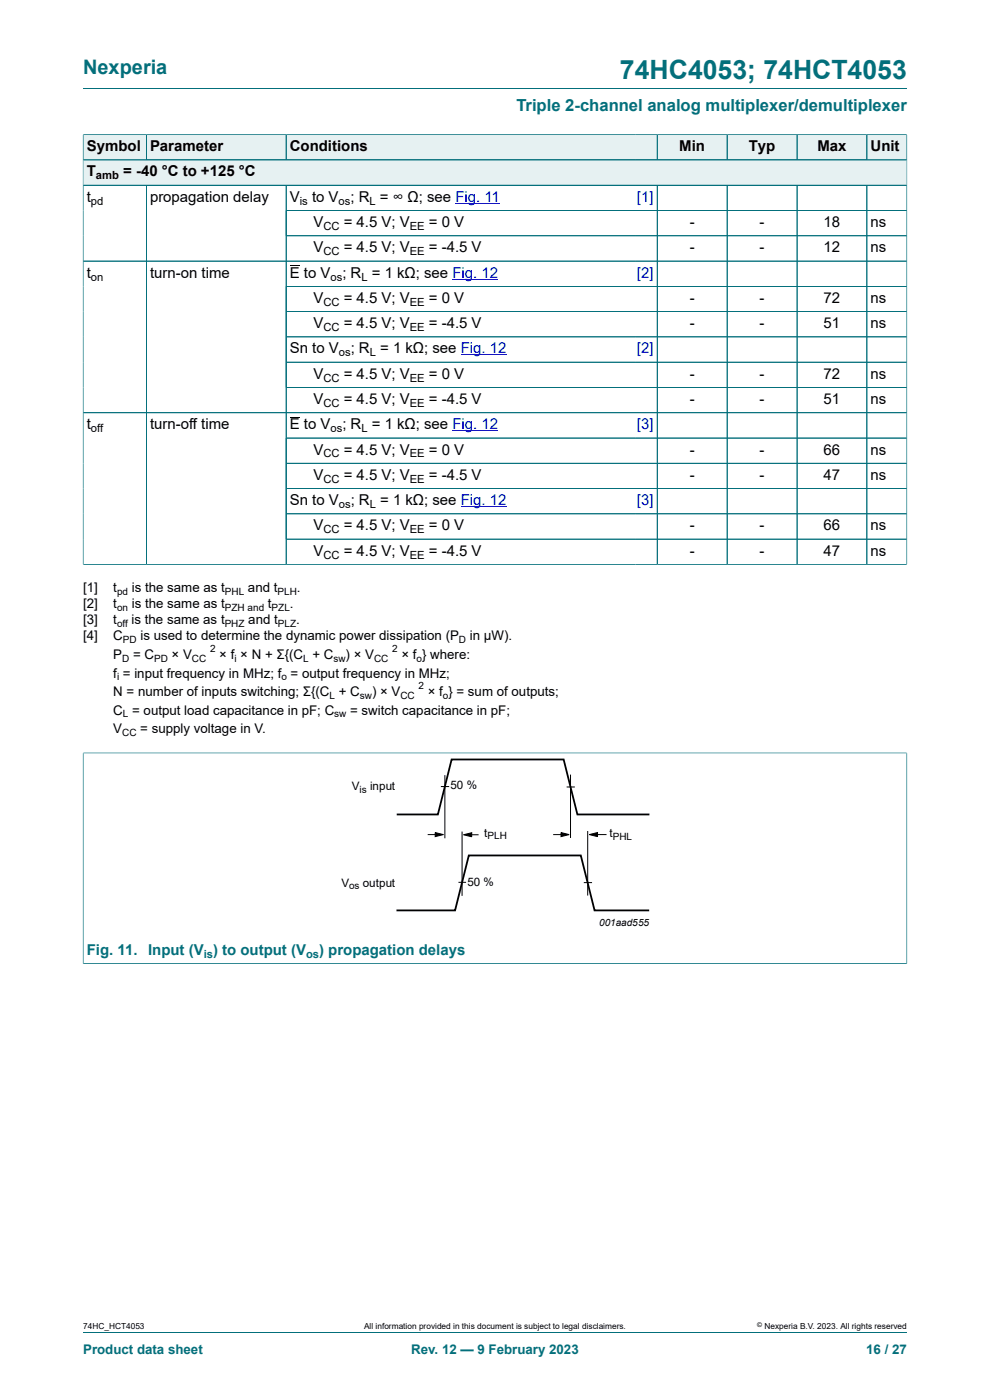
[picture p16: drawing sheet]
<svg xmlns="http://www.w3.org/2000/svg" width="210mm" height="297mm" viewBox="0 0 210 297" stroke-linecap="round" stroke-linejoin="round" font-family="sans-serif">
<defs><g id="words">
<text font-size="5.6" fill="#036f7b" x="131.5" y="16.8">74HC4053; 74HCT4053</text>
<text font-size="4.2" fill="#036f7b" x="17.6" y="15.6">Nexperia</text>
<text font-size="3.5" fill="#036f7b" x="109.5" y="23.7">Triple 2-channel analog multiplexer/demultiplexer</text>
<g font-size="3.2">
<text x="18.4" y="32.1">Symbol</text>
<text x="31.8" y="32.1">Parameter</text>
<text x="61.5" y="32.1">Conditions</text>
<text x="144.1" y="32.1">Min</text>
<text x="158.8" y="32.1">Typ</text>
<text x="173.4" y="32.1">Max</text>
<text x="184.7" y="32.1">Unit</text>
<text x="18.4" y="37.4">T</text>
<text x="26.1" y="37.4">= -40 °C to +125 °C</text>
<text x="18.4" y="42.8">t</text>
<text x="31.8" y="42.8">propagation delay</text>
<text x="61.5" y="42.8">V</text>
<text x="66.2" y="42.8">to V</text>
<text x="74.3" y="42.8">; R = ∞ Ω; see Fig. 11</text>
<text x="66.5" y="48.2">V</text>
<text x="66.5" y="53.5">V</text>
<text x="72.9" y="48.2">= 4.5 V; V</text>
<text x="72.9" y="53.5">= 4.5 V; V</text>
<text x="91" y="48.2">= 0 V</text>
<text x="91" y="53.5">= -4.5 V</text>
<text x="146.3" y="48.2">-</text>
<text x="146.3" y="53.5">-</text>
<text x="161.1" y="48.2">-</text>
<text x="161.1" y="53.5">-</text>
<text x="174.7" y="48.2">18</text>
<text x="174.7" y="53.5">12</text>
<text x="184.7" y="48.2">ns</text>
<text x="184.7" y="53.5">ns</text>
<text x="18.4" y="58.9">t</text>
<text x="31.8" y="58.9">turn-on time</text>
<text x="61.5" y="58.9">E to V</text>
<text x="72.6" y="58.9">; R = 1 kΩ; see Fig. 12</text>
<text x="66.5" y="64.3">V</text>
<text x="72.9" y="64.3">= 4.5 V; V</text>
<text x="91" y="64.3">= 0 V</text>
<text x="146.3" y="64.3">-</text>
<text x="161.1" y="64.3">-</text>
<text x="174.7" y="64.3">72</text>
<text x="184.7" y="64.3">ns</text>
<text x="66.5" y="69.6">V</text>
<text x="72.9" y="69.6">= 4.5 V; V</text>
<text x="91" y="69.6">= -4.5 V</text>
<text x="146.3" y="69.6">-</text>
<text x="161.1" y="69.6">-</text>
<text x="174.7" y="69.6">51</text>
<text x="184.7" y="69.6">ns</text>
<text x="61.5" y="75">Sn to V</text>
<text x="74.4" y="75">; R = 1 kΩ; see Fig. 12</text>
<text x="66.5" y="80.3">V</text>
<text x="72.9" y="80.3">= 4.5 V; V</text>
<text x="91" y="80.3">= 0 V</text>
<text x="146.3" y="80.3">-</text>
<text x="161.1" y="80.3">-</text>
<text x="174.7" y="80.3">72</text>
<text x="184.7" y="80.3">ns</text>
<text x="66.5" y="85.7">V</text>
<text x="72.9" y="85.7">= 4.5 V; V</text>
<text x="91" y="85.7">= -4.5 V</text>
<text x="146.3" y="85.7">-</text>
<text x="161.1" y="85.7">-</text>
<text x="174.7" y="85.7">51</text>
<text x="184.7" y="85.7">ns</text>
<text x="18.4" y="91.1">t</text>
<text x="31.8" y="91.1">turn-off time</text>
<text x="61.5" y="91.1">E to V</text>
<text x="72.6" y="91.1">; R = 1 kΩ; see Fig. 12</text>
<text x="66.5" y="96.4">V</text>
<text x="66.5" y="101.8">V</text>
<text x="72.9" y="96.4">= 4.5 V; V</text>
<text x="72.9" y="101.8">= 4.5 V; V</text>
<text x="91" y="96.4">= 0 V</text>
<text x="91" y="101.8">= -4.5 V</text>
<text x="146.3" y="96.4">-</text>
<text x="146.3" y="101.8">-</text>
<text x="161.1" y="96.4">-</text>
<text x="161.1" y="101.8">-</text>
<text x="174.7" y="96.4">66</text>
<text x="174.7" y="101.8">47</text>
<text x="184.7" y="96.4">ns</text>
<text x="184.7" y="101.8">ns</text>
<text x="61.5" y="107.1">Sn to V</text>
<text x="74.4" y="107.1">; R = 1 kΩ; see Fig. 12</text>
<text x="66.5" y="112.5">V</text>
<text x="72.9" y="112.5">= 4.5 V; V</text>
<text x="91" y="112.5">= 0 V</text>
<text x="146.3" y="112.5">-</text>
<text x="161.1" y="112.5">-</text>
<text x="174.7" y="112.5">66</text>
<text x="184.7" y="112.5">ns</text>
<text x="66.5" y="117.9">V</text>
<text x="72.9" y="117.9">= 4.5 V; V</text>
<text x="91" y="117.9">= -4.5 V</text>
<text x="146.3" y="117.9">-</text>
<text x="161.1" y="117.9">-</text>
<text x="174.7" y="117.9">47</text>
<text x="184.7" y="117.9">ns</text>
</g>
<g font-size="3.2" fill="#00f">
<text x="135.1" y="42.8">[1]</text>
<text x="135.1" y="58.9">[2]</text>
<text x="135.1" y="75">[2]</text>
<text x="135.1" y="91.1">[3]</text>
<text x="135.1" y="107.1">[3]</text>
</g>
<g font-size="3.2" fill="#036f7b">
<text x="18.4" y="202.6">Fig. 11.</text>
<text x="31.4" y="202.6">Input (V ) to output (V</text>
<text x="67.7" y="202.6">) propagation delays</text>
</g>
<g font-size="2.8">
<text x="17.6" y="125.7">[1]</text>
<text x="24" y="125.7">t</text>
<text x="28" y="125.7">is the same as t</text>
<text x="52.6" y="125.7">and t</text>
<text x="63" y="125.7">.</text>
<text x="17.6" y="129.1">[2]</text>
<text x="24" y="129.1">t</text>
<text x="28" y="129.1">is the same as t</text>
<text x="56.8" y="129.1">t</text>
<text x="61.5" y="129.1">.</text>
<text x="17.6" y="132.5">[3]</text>
<text x="17.6" y="135.8">[4]</text>
<text x="24" y="132.5">t</text>
<text x="24" y="135.8">C</text>
<text x="27.9" y="132.5">is the same as t</text>
<text x="29.8" y="135.8">is used to determine the dynamic power dissipation (P</text>
<text x="52.7" y="132.5">and t</text>
<text x="62.8" y="132.5">.</text>
<text x="99.7" y="135.8">in μW).</text>
<text x="24" y="139.8">P</text>
<text x="24" y="143.7">f = input frequency in MHz; f = output frequency in MHz;</text>
<text x="28.2" y="139.8">= C</text>
<text x="36.4" y="139.8">× V</text>
<text x="46.5" y="139.8">× f × N + Σ{(C + C</text>
<text x="73.3" y="139.8">) × V</text>
<text x="85.1" y="139.8">× f } where:</text>
<text x="24" y="147.7">N = number of inputs switching; Σ{(C + C</text>
<text x="78.9" y="147.7">) × V</text>
<text x="90.7" y="147.7">× f } = sum of outputs;</text>
<text x="24" y="151.6">C = output load capacitance in pF; C</text>
<text x="24" y="155.6">V</text>
<text x="29.8" y="155.6">= supply voltage in V.</text>
<text x="74.3" y="151.6">= switch capacitance in pF;</text>
</g>
<g font-size="2.8" fill="#036f7b">
<text x="17.6" y="287.2">Product data sheet</text>
<text x="87.2" y="287.2">Rev. 12 — 9 February 2023</text>
<text x="183.7" y="287.2">16 / 27</text>
</g>
<g font-size="2.5">
<text x="74.6" y="167.7">V</text>
<text x="78.5" y="167.7">input</text>
<text x="95.6" y="167.4">50 %</text>
<text x="102.7" y="177.5">t</text>
<text x="129.3" y="177.7">t</text>
<text x="72.4" y="188.1">V</text>
<text x="77" y="188.1">output</text>
<text x="99.1" y="187.9">50 %</text>
</g>
<g font-size="2.4">
<text x="20.4" y="38.1">amb</text>
<text x="19.3" y="43.4">pd</text>
<text x="63.6" y="43.4">is</text>
<text x="71.8" y="43.4">os</text>
<text x="78.4" y="43.4">L</text>
<text x="68.6" y="48.8">CC</text>
<text x="86.9" y="48.8">EE</text>
<text x="19.3" y="59.5">on</text>
<text x="68.6" y="54.1">CC</text>
<text x="70.1" y="59.5">os</text>
<text x="76.7" y="59.5">L</text>
<text x="86.9" y="54.1">EE</text>
<text x="68.6" y="64.9">CC</text>
<text x="86.9" y="64.9">EE</text>
<text x="68.6" y="70.2">CC</text>
<text x="86.9" y="70.2">EE</text>
<text x="71.9" y="75.6">os</text>
<text x="78.4" y="75.6">L</text>
<text x="68.6" y="81">CC</text>
<text x="86.9" y="81">EE</text>
<text x="68.6" y="86.3">CC</text>
<text x="86.9" y="86.3">EE</text>
<text x="19.3" y="91.7">off</text>
<text x="70.1" y="91.7">os</text>
<text x="76.7" y="91.7">L</text>
<text x="68.6" y="97">CC</text>
<text x="86.9" y="97">EE</text>
<text x="68.6" y="102.4">CC</text>
<text x="71.9" y="107.8">os</text>
<text x="78.4" y="107.8">L</text>
<text x="86.9" y="102.4">EE</text>
<text x="68.6" y="113.1">CC</text>
<text x="86.9" y="113.1">EE</text>
<text x="68.6" y="118.5">CC</text>
<text x="86.9" y="118.5">EE</text>
</g>
<g font-size="2.4" fill="#036f7b">
<text x="43.2" y="203.2">is</text>
<text x="64.9" y="203.2">os</text>
</g>
<g font-size="2.1">
<text x="24.8" y="126.2">pd</text>
<text x="24.8" y="129.6">on</text>
<text x="47.7" y="126.2">PHL</text>
<text x="47.7" y="129.6">PZH and</text>
<text x="57.6" y="129.6">PZL</text>
<text x="58.9" y="126.2">PLH</text>
<text x="24.8" y="133">off</text>
<text x="26.1" y="136.4">PD</text>
<text x="47.7" y="133">PHZ</text>
<text x="58.9" y="133">PLZ</text>
<text x="97.4" y="136.4">D</text>
<text x="25.9" y="140.3">D</text>
<text x="32.7" y="140.3">PD</text>
<text x="40.7" y="140.3">CC</text>
<text x="44.6" y="138.3">2</text>
<text x="49.7" y="140.3">i</text>
<text x="64.3" y="140.3">L</text>
<text x="70.7" y="140.3">sw</text>
<text x="79.3" y="140.3">CC</text>
<text x="83.2" y="138.3">2</text>
<text x="88.4" y="140.3">o</text>
<text x="24.8" y="144.3">i</text>
<text x="59.7" y="144.3">o</text>
<text x="69.9" y="148.2">L</text>
<text x="76.3" y="148.2">sw</text>
<text x="84.9" y="148.2">CC</text>
<text x="88.8" y="146.2">2</text>
<text x="93.9" y="148.2">o</text>
<text x="26.1" y="152.2">L</text>
<text x="70.9" y="152.2">sw</text>
<text x="25.9" y="156.1">CC</text>
<text x="76.3" y="168.1">is</text>
<text x="103.4" y="178">PLH</text>
<text x="130" y="178.2">PHL</text>
<text x="74.1" y="188.6">os</text>
<text x="127.1" y="196.5">001aad555</text>
</g>
<g font-size="1.8">
<text x="17.6" y="282">74HC_HCT4053</text>
<text x="77.2" y="282">All information provided in this document is subject to legal disclaimers.</text>
<text x="162.2" y="282">Nexperia B.V. 2023. All rights reserved</text>
</g>
<text font-size="1.4" x="160.6" y="281.6">©</text>
</g></defs>
<path d="M17.6 18.8h174.8" fill="none" stroke="#036f7b" stroke-width=".21"/>
<path d="M17.7 28.6h13.3v5.3h-13.3z" fill="#e6f1f2"/>
<path d="M17.6 28.5v5.4h13.4v-5.3h-13.4" fill="none" stroke="#036f7b" stroke-width=".21"/>
<path d="M31.1 28.6h29.5v5.3h-29.5z" fill="#e6f1f2"/>
<path d="M31 28.6h29.7v5.3h-29.7z" fill="none" stroke="#036f7b" stroke-width=".21"/>
<path d="M60.8 28.6h74v5.3h-74z" fill="#e6f1f2"/>
<path d="M134.8 28.6h-74.1v5.3h74.1" fill="none" stroke="#036f7b" stroke-width=".21"/>
<path d="M134.8 28.6h4.5v5.3h-4.5z" fill="#e6f1f2"/>
<path d="M134.8 28.6h4.6v5.3h-4.6" fill="none" stroke="#036f7b" stroke-width=".21"/>
<path d="M139.5 28.6h14.7v5.3h-14.7z" fill="#e6f1f2"/>
<path d="M139.4 28.6h14.8v5.3h-14.8z" fill="none" stroke="#036f7b" stroke-width=".21"/>
<path d="M154.3 28.6h14.7v5.3h-14.7z" fill="#e6f1f2"/>
<path d="M154.2 28.6h14.9v5.3h-14.9z" fill="none" stroke="#036f7b" stroke-width=".21"/>
<path d="M169.1 28.6h14.7v5.3h-14.7z" fill="#e6f1f2"/>
<path d="M169.1 28.6h14.8v5.3h-14.8z" fill="none" stroke="#036f7b" stroke-width=".21"/>
<path d="M184 28.6h8.3v5.3h-8.3z" fill="#e6f1f2"/>
<path d="M192.4 28.5v10.8h-174.8v-5.4h174.8M192.4 28.6h-8.5v5.3" fill="none" stroke="#036f7b" stroke-width=".21"/>
<path d="M17.7 34h174.6v5.2h-174.6z" fill="#e6f1f2"/>
<g fill="none" stroke="#036f7b" stroke-width=".21">
<path d="M17.6 39.3h174.8M17.6 28.6v91.2M17.7 28.6h174.6M17.7 33.9h174.6M31 28.6v5.3M31 39.3v80.4M60.7 39.3v80.4M60.7 28.6v5.3M139.4 28.6v5.3M139.4 39.3v80.4M154.2 28.6v5.3M154.2 39.3v80.4"/>
<path d="M169.1 28.6v5.3M169.1 39.3v80.4M183.9 28.6v5.3M183.9 39.3v80.4M192.4 28.6v91.2M17.6 55.4h174.8M60.7 44.7h131.7M192.4 50h-131.7M60.7 60.7h131.7M60.7 66.1h131.7M60.7 71.5h131.7M60.7 76.8h131.7"/>
<path d="M17.6 87.6h174.8M60.7 92.9h131.7M192.4 82.2h-131.7M192.4 98.3h-131.7M60.7 103.6h131.7M60.7 114.4h131.7M192.4 109h-131.7M192.4 119.7h-174.8M17.6 159.7h174.8M17.6 159.7v44.8M192.4 159.7v44.8M17.6 204.4h174.8"/>
<path d="M17.6 282.6h174.8"/>
</g>
<path d="M96 59.2h9.7M96.6 43.1h9.5M97.7 75.3h9.7M96 91.4h9.7M97.7 107.5h9.7" fill="none" stroke="#00f" stroke-width=".21"/>
<g fill="none" stroke="#000" stroke-width=".21">
<path d="M61.5 56.4h2.1M61.5 88.6h2.1M90.7 177.1h2.5M92.3 176.6l1.7 .5-1.7 .4zM93.5 166.9h1.8M94.4 164.4v13.4M98 176.4v13.6M98.3 177.1l1.8-.4v.8zM99 177.1h2.5M117.3 177.1h2.7M119 176.6l1.7 .5-1.7 .4zM120.2 167h1.7"/>
<path d="M121 164.3v13.5M124.7 176.3v13.7M125 177.1l1.7-.5v.9zM125.7 177.1h3M97.3 187.2h1.6M123.8 187.2h1.8"/>
</g>
<path d="M84.2 172.8h8.7l2.9-11.7h23.8l2.9 11.7h15.3M84.1 193.1h12.4l2.9-11.6h23.8l2.9 11.6h11.6" fill="none" stroke="#000" stroke-width=".38"/>
<path d="M92.3 176.6l1.7 .5-1.7 .4zM98.3 177.1l1.8-.4v.8zM119 176.6l1.7 .5-1.7 .4zM125 177.1l1.7-.5v.9z" fill="#000"/>
<use href="#words"/>
</svg>
